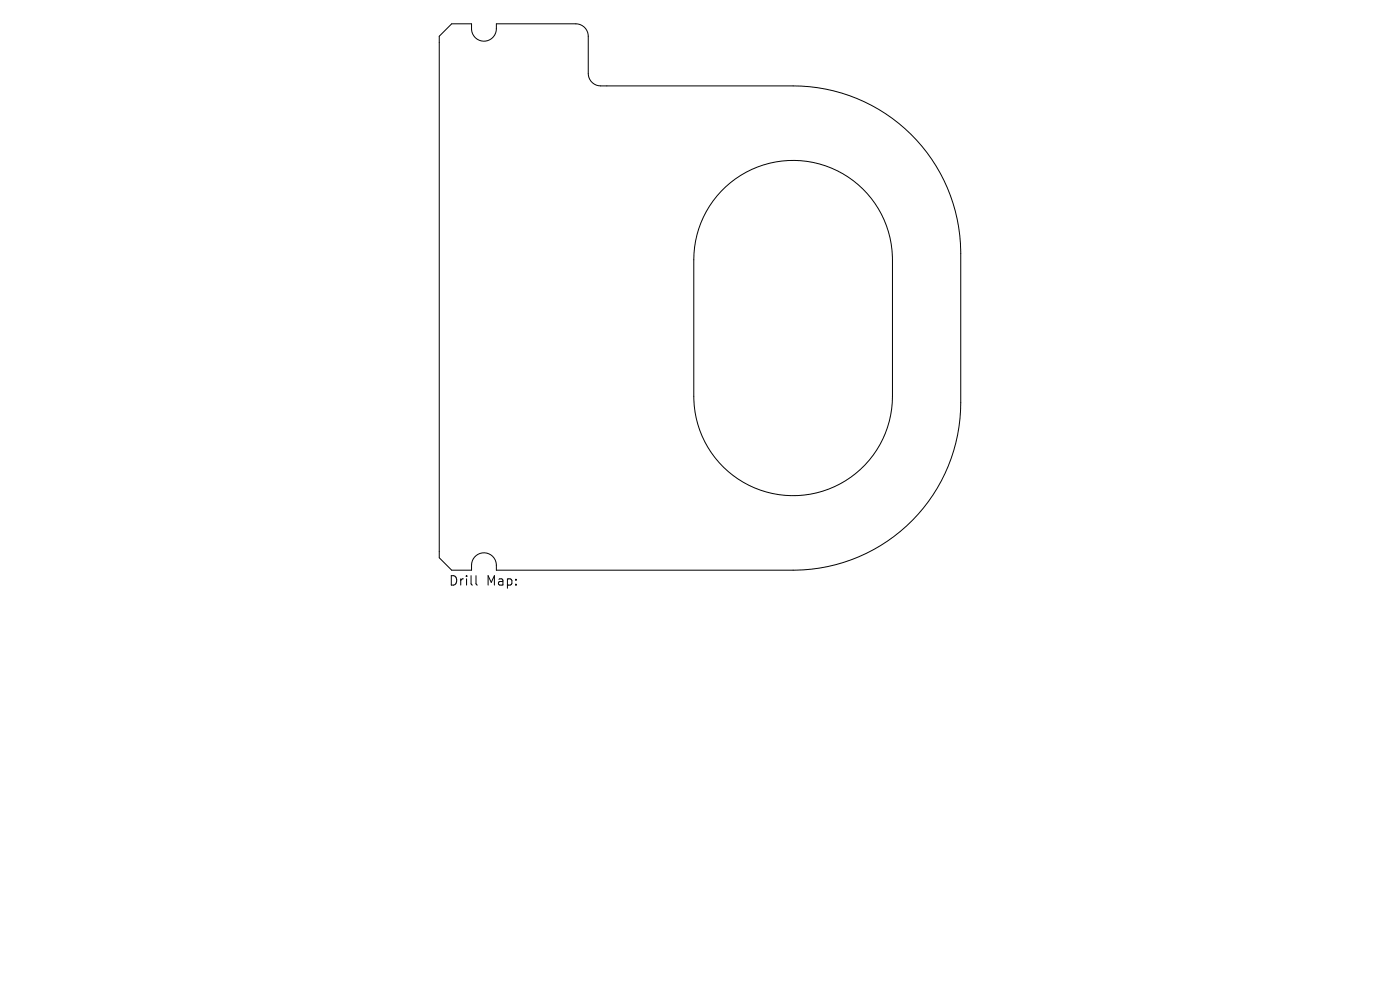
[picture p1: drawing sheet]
<svg xmlns="http://www.w3.org/2000/svg" width="297mm" height="210mm" viewBox="0 0 297 210" stroke-linecap="round" stroke-linejoin="round" font-family="sans-serif">
<defs><g id="words">
<g font-size="2.8">
<text x="95.1" y="124.5">Drill</text>
<text x="103.1" y="124.5">Map:</text>
</g>
</g></defs>
<path d="M95.8 5.1h4.2a2.96 2.96 0 0 0 2.1 3.6 2.63 2.63 0 0 0 3.2-2.6v-1h16.9a2.63 2.63 0 0 1 2.6 2.6v7.9a2.63 2.63 0 0 0 2.6 2.6h40.9a35.6 35.6 0 0 1 35.5 35.6v31.6a35.6 35.6 0 0 1-35.5 35.6h-63a2.96 2.96 0 0 0-2-3.7 2.63 2.63 0 0 0-3.3 2.6v1.1h-4.2l-2.6-2.7v-110.6zM153 40.6a21.1 21.1 0 0 1 23.1-5.1 21.1 21.1 0 0 1 13.2 19.6v29a21.1 21.1 0 0 1-21 21 21.1 21.1 0 0 1-21.1-21v-29a21.1 21.1 0 0 1 5.8-14.5zM101 122.1v1.7l.3 .3" fill="none" stroke="#000" stroke-width=".21"/>
<use href="#words"/>
</svg>
